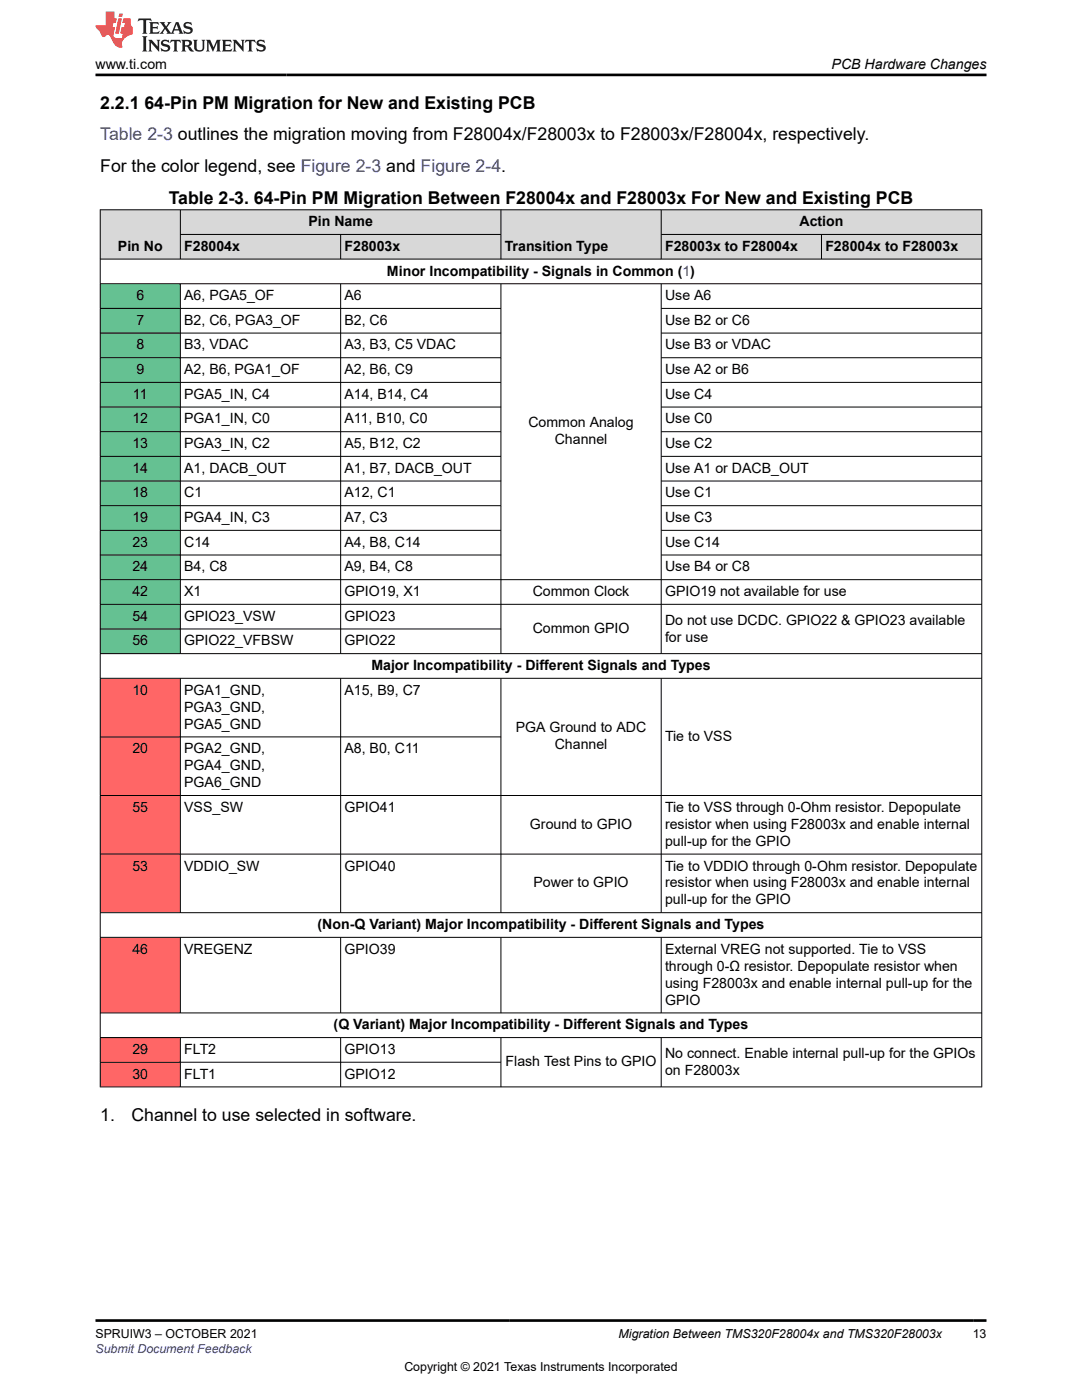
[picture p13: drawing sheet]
<svg xmlns="http://www.w3.org/2000/svg" width="216mm" height="279mm" viewBox="0 0 216 279" stroke-linecap="round" stroke-linejoin="round" font-family="sans-serif">
<defs><g id="words">
<g font-size="3.5">
<text x="20" y="21.7">2.2.1 64-Pin PM Migration for New and Existing PCB</text>
<text x="20" y="34.4">For the color legend, see Figure 2-3 and Figure 2-4.</text>
<text x="33.7" y="40.7">Table 2-3. 64-Pin PM Migration Between F28004x and F28003x For New and Existing PCB</text>
<text x="20" y="223.8">1.</text>
<text x="26.3" y="223.8">Channel to use selected in software.</text>
</g>
<text font-size="3.5" fill="#00f" x="20" y="28">Table 2-3 outlines the migration moving from F28004x/F28003x to F28003x/F28004x, respectively.</text>
<g font-size="2.8">
<text x="19" y="13.8">www.ti.com</text>
<text x="165.9" y="13.8">PCB Hardware Changes</text>
<text x="61.5" y="45.1">Pin Name</text>
<text x="159.5" y="45.1">Action</text>
<text x="23.5" y="50.1">Pin No</text>
<text x="36.8" y="50.1">F28004x</text>
<text x="68.7" y="50.1">F28003x</text>
<text x="100.7" y="50.1">Transition Type</text>
<text x="132.7" y="50.1">F28003x to F28004x</text>
<text x="164.7" y="50.1">F28004x to F28003x</text>
<text x="27.2" y="59.9">6</text>
<text x="36.8" y="59.9">A6, PGA5_OF</text>
<text x="68.7" y="59.9">A6</text>
<text x="77.2" y="55">Minor Incompatibility - Signals in Common (1)</text>
<text x="132.7" y="59.9">Use A6</text>
<text x="27.2" y="64.8">7</text>
<text x="36.8" y="64.8">B2, C6, PGA3_OF</text>
<text x="68.7" y="64.8">B2, C6</text>
<text x="132.7" y="64.8">Use B2 or C6</text>
<text x="27.2" y="69.7">8</text>
<text x="36.8" y="69.7">B3, VDAC</text>
<text x="68.7" y="69.7">A3, B3, C5 VDAC</text>
<text x="132.7" y="69.7">Use B3 or VDAC</text>
<text x="27.2" y="74.7">9</text>
<text x="36.8" y="74.7">A2, B6, PGA1_OF</text>
<text x="68.7" y="74.7">A2, B6, C9</text>
<text x="132.7" y="74.7">Use A2 or B6</text>
<text x="26.5" y="79.6">11</text>
<text x="36.8" y="79.6">PGA5_IN, C4</text>
<text x="68.7" y="79.6">A14, B14, C4</text>
<text x="132.7" y="79.6">Use C4</text>
<text x="26.4" y="84.5">12</text>
<text x="26.4" y="89.4">13</text>
<text x="36.8" y="84.5">PGA1_IN, C0</text>
<text x="36.8" y="89.4">PGA3_IN, C2</text>
<text x="68.7" y="84.5">A11, B10, C0</text>
<text x="68.7" y="89.4">A5, B12, C2</text>
<text x="105.4" y="85.3">Common Analog</text>
<text x="110.7" y="88.7">Channel</text>
<text x="132.7" y="84.5">Use C0</text>
<text x="132.7" y="89.4">Use C2</text>
<text x="26.4" y="94.4">14</text>
<text x="36.8" y="94.4">A1, DACB_OUT</text>
<text x="68.7" y="94.4">A1, B7, DACB_OUT</text>
<text x="132.7" y="94.4">Use A1 or DACB_OUT</text>
<text x="26.4" y="99.3">18</text>
<text x="36.8" y="99.3">C1</text>
<text x="68.7" y="99.3">A12, C1</text>
<text x="132.7" y="99.3">Use C1</text>
<text x="26.4" y="104.2">19</text>
<text x="36.8" y="104.2">PGA4_IN, C3</text>
<text x="68.7" y="104.2">A7, C3</text>
<text x="132.7" y="104.2">Use C3</text>
<text x="26.4" y="109.1">23</text>
<text x="36.8" y="109.1">C14</text>
<text x="68.7" y="109.1">A4, B8, C14</text>
<text x="132.7" y="109.1">Use C14</text>
<text x="26.4" y="114">24</text>
<text x="26.4" y="119">42</text>
<text x="36.8" y="114">B4, C8</text>
<text x="36.8" y="119">X1</text>
<text x="68.7" y="114">A9, B4, C8</text>
<text x="68.7" y="119">GPIO19, X1</text>
<text x="106.3" y="119">Common Clock</text>
<text x="132.7" y="114">Use B4 or C8</text>
<text x="132.7" y="119">GPIO19 not available for use</text>
<text x="26.4" y="123.9">54</text>
<text x="36.8" y="123.9">GPIO23_VSW</text>
<text x="68.7" y="123.9">GPIO23</text>
<text x="132.7" y="124.6">Do not use DCDC. GPIO22 &amp; GPIO23 available</text>
<text x="26.4" y="128.8">56</text>
<text x="36.8" y="128.8">GPIO22_VFBSW</text>
<text x="68.7" y="128.8">GPIO22</text>
<text x="106.3" y="126.3">Common GPIO</text>
<text x="132.7" y="128">for use</text>
<text x="74.1" y="133.7">Major Incompatibility - Different Signals and Types</text>
<text x="26.4" y="138.6">10</text>
<text x="36.8" y="138.6">PGA1_GND,</text>
<text x="36.8" y="142">PGA3_GND,</text>
<text x="68.7" y="138.6">A15, B9, C7</text>
<text x="36.8" y="145.4">PGA5_GND</text>
<text x="102.9" y="146.2">PGA Ground to ADC</text>
<text x="110.7" y="149.6">Channel</text>
<text x="132.7" y="147.9">Tie to VSS</text>
<text x="26.4" y="150.3">20</text>
<text x="36.8" y="150.3">PGA2_GND,</text>
<text x="36.8" y="153.7">PGA4_GND,</text>
<text x="68.7" y="150.3">A8, B0, C11</text>
<text x="36.8" y="157.1">PGA6_GND</text>
<text x="26.4" y="162">55</text>
<text x="36.8" y="162">VSS_SW</text>
<text x="68.7" y="162">GPIO41</text>
<text x="105.7" y="165.4">Ground to GPIO</text>
<text x="132.7" y="162">Tie to VSS through 0-Ohm resistor. Depopulate</text>
<text x="132.7" y="165.4">resistor when using F28003x and enable internal</text>
<text x="26.4" y="173.7">53</text>
<text x="36.8" y="173.7">VDDIO_SW</text>
<text x="68.7" y="173.7">GPIO40</text>
<text x="132.7" y="168.8">pull-up for the GPIO</text>
<text x="132.7" y="173.7">Tie to VDDIO through 0-Ohm resistor. Depopulate</text>
<text x="106.5" y="177.1">Power to GPIO</text>
<text x="132.7" y="177.1">resistor when using F28003x and enable internal</text>
<text x="63.4" y="185.4">(Non-Q Variant) Major Incompatibility - Different Signals and Types</text>
<text x="132.7" y="180.5">pull-up for the GPIO</text>
<text x="26.4" y="190.3">46</text>
<text x="36.8" y="190.3">VREGENZ</text>
<text x="68.7" y="190.3">GPIO39</text>
<text x="132.7" y="190.3">External VREG not supported. Tie to VSS</text>
<text x="132.7" y="193.7">through 0-Ω resistor. Depopulate resistor when</text>
<text x="132.7" y="197.1">using F28003x and enable internal pull-up for the</text>
<text x="132.7" y="200.5">GPIO</text>
<text x="66.6" y="205.4">(Q Variant) Major Incompatibility - Different Signals and Types</text>
<text x="26.4" y="210.3">29</text>
<text x="26.4" y="215.3">30</text>
<text x="36.8" y="210.3">FLT2</text>
<text x="36.8" y="215.3">FLT1</text>
<text x="68.7" y="210.3">GPIO13</text>
<text x="68.7" y="215.3">GPIO12</text>
<text x="100.9" y="212.8">Flash Test Pins to GPIO</text>
<text x="132.7" y="211.1">No connect. Enable internal pull-up for the GPIOs</text>
<text x="132.7" y="214.5">on F28003x</text>
</g>
<g font-size="2.5">
<text x="19" y="267.1">SPRUIW3 – OCTOBER 2021</text>
<text x="123.4" y="267.1">Migration Between TMS320F28004x and TMS320F28003x</text>
<text x="194.1" y="267.1">13</text>
<text x="80.7" y="273.5">Copyright © 2021 Texas Instruments Incorporated</text>
</g>
<text font-size="2.5" fill="#00f" x="19" y="270">Submit Document Feedback</text>
</g></defs>
<g fill="#d8d8d8">
<path d="M20 41.9h175.9v4.9h-175.9z" fill-rule="evenodd"/>
<path d="M20.1 41.9h15.8v9.7h-15.8z" fill-rule="evenodd"/>
<path d="M36.1 41.9h63.8v4.8h-63.8z" fill-rule="evenodd"/>
<path d="M100 41.9h31.9v9.7h-31.9z" fill-rule="evenodd"/>
<path d="M132 41.9h63.8v4.8h-63.8z" fill-rule="evenodd"/>
<path d="M36.1 46.8h31.8v4.8h-31.8z" fill-rule="evenodd"/>
<path d="M68 46.8h31.9v4.8h-31.9z" fill-rule="evenodd"/>
<path d="M132 46.8h31.9v4.8h-31.9z" fill-rule="evenodd"/>
<path d="M164 46.8h31.8v4.8h-31.8z" fill-rule="evenodd"/>
</g>
<g fill="#65c192">
<path d="M20.1 56.7h15.8v4.8h-15.8z" fill-rule="evenodd"/>
<path d="M20.1 61.6h15.8v4.8h-15.8z" fill-rule="evenodd"/>
<path d="M20.1 66.5h15.8v4.8h-15.8z" fill-rule="evenodd"/>
<path d="M20.1 71.5h15.8v4.8h-15.8z" fill-rule="evenodd"/>
<path d="M20.1 76.4h15.8v4.8h-15.8z" fill-rule="evenodd"/>
<path d="M20.1 81.3h15.8v4.8h-15.8z" fill-rule="evenodd"/>
<path d="M20.1 86.2h15.8v4.8h-15.8z" fill-rule="evenodd"/>
<path d="M20.1 91.1h15.8v4.8h-15.8z" fill-rule="evenodd"/>
<path d="M20.1 96.1h15.8v4.8h-15.8z" fill-rule="evenodd"/>
<path d="M20.1 101h15.8v4.8h-15.8z" fill-rule="evenodd"/>
<path d="M20.1 105.9h15.8v4.8h-15.8z" fill-rule="evenodd"/>
<path d="M20.1 110.8h15.8v4.8h-15.8z" fill-rule="evenodd"/>
<path d="M20.1 115.7h15.8v4.8h-15.8z" fill-rule="evenodd"/>
<path d="M20.1 120.7h15.8v4.8h-15.8z" fill-rule="evenodd"/>
<path d="M20.1 125.6h15.8v4.8h-15.8z" fill-rule="evenodd"/>
</g>
<g fill="#f66">
<path d="M20.1 135.4h15.8v11.6h-15.8z" fill-rule="evenodd"/>
<path d="M20.1 147.1h15.8v11.6h-15.8z" fill-rule="evenodd"/>
<path d="M20.1 158.8h15.8v11.6h-15.8z" fill-rule="evenodd"/>
<path d="M20.1 170.5h15.8v11.6h-15.8z" fill-rule="evenodd"/>
<path d="M20.1 187.1h15.8v15h-15.8z" fill-rule="evenodd"/>
<path d="M20.1 207.1h15.8v4.8h-15.8z" fill-rule="evenodd"/>
<path d="M20.1 212.1h15.8v4.8h-15.8z" fill-rule="evenodd"/>
</g>
<g fill="none" stroke="#000" stroke-width=".2">
<path d="M19.9 41.9h176.1M19.9 51.7h176.1M19.9 56.6h176.1M20 41.8v175.2M36 41.8v10M36 56.6v73.9M36 46.8h64M68 46.8v5M68 56.6v73.9M100 41.8v10M100 56.6v73.9M131.9 46.8h64.1"/>
<path d="M131.9 41.8v10M131.9 56.6v73.9M163.9 46.8v5M195.9 41.8v175.2M19.9 61.6h80.1M19.9 66.5h80.1M19.9 71.4h80.1M19.9 76.3h80.1M131.9 61.6h64.1M131.9 66.5h64.1M131.9 71.4h64.1M131.9 76.3h64.1"/>
<path d="M19.9 81.2h80.1M19.9 86.2h80.1M19.9 91.1h80.1M19.9 96h80.1M131.9 81.2h64.1M131.9 86.2h64.1M131.9 91.1h64.1M131.9 96h64.1M19.9 115.7h176.1M19.9 100.9h80.1M19.9 105.8h80.1M19.9 110.8h80.1"/>
<path d="M131.9 100.9h64.1M131.9 105.8h64.1M131.9 110.8h64.1M19.9 120.6h176.1M19.9 125.5h80.1M19.9 135.4h176.1M36 135.4v46.8M68 135.4v46.8M100 135.4v46.8M131.9 135.4v46.8M196 130.4h-176.1M19.9 147.1h80.1"/>
<path d="M19.9 158.8h176.1M19.9 170.5h176.1M19.9 182.1h176.1M19.9 187.1h176.1M36 187.1v15.1M68 187.1v15.1M100 187.1v15.1M131.9 187.1v15.1M19.9 202.2h176.1M19.9 207.1h176.1M19.9 212h80.1M19.9 216.9h176.1"/>
<path d="M36 207.1v9.9M68 207.1v9.9M100 207.1v9.9M131.9 207.1v9.9"/>
</g>
<path d="M27.7 3.7l-.2 .6 .5-.3h.6v.2v2.2l-.2 .3h1l-.2-.3v-2.2v-.2h.5l.5 .3-.1-.6zM29.8 4.4l.2 .4v1.6l-.2 .3h1.9l.1-.6a1.08 1.08 0 0 1-1.3 .2v-.6h.6l.4 .1v-.6l-.4 .2h-.6v-.6l.2-.1a1 1 0 0 1 1 .3l-.1-.6zM31.8 4.4l1 1.2-1 1.1h.9l-.2-.2 .4-.7 .5 .7-.2 .2h1.6l-.2-.2 .1-.4h1l.1 .4-.1 .2h.9l-.2-.3-.8-2h-.5l-1 2.2-.8-1.1 .9-1.1h-.8l.2 .2-.5 .7-.3-.7 .1-.2zM35.2 4.8l.4 1h-.8zM36.8 4.6a.65 .65 0 0 0-.2 .7 .65 .65 0 0 0 .6 .4l.7 .2 .1 .2a.79 .79 0 0 1-.7 .4 .79 .79 0 0 1-.7-.5l.1 .7 .2-.1a.93 .93 0 0 0 1.1 .1 .93 .93 0 0 0 .4-.9 1.46 1.46 0 0 0-1.2-.6l-.1-.4a1.09 1.09 0 0 1 1.2 .2l-.2-.6-.1 .1-.6-.1zM28.4 7.2l.2 .4v2.3l-.2 .4h1l-.2-.4v-2.3l.2-.4zM29.6 7.9l.2 .4v1.6l-.2 .4h.8l-.3-.4v-1.4l1.7 1.8v-2l.2-.4h-.8l.2 .3 .1 1.1-1.2-1.4zM32.3 8.1a.65 .65 0 0 0-.2 .7 .65 .65 0 0 0 .7 .4l.6 .2 .1 .3a.79 .79 0 0 1-.7 .3 .79 .79 0 0 1-.7-.5l.1 .8 .2-.1a.93 .93 0 0 0 1.1 0 .93 .93 0 0 0 .4-.9 1.46 1.46 0 0 0-1.2-.6l-.1-.4a1.09 1.09 0 0 1 1.2 .2l-.2-.6-.1 .1-.6-.1zM34.1 7.9l-.1 .7a.63 .63 0 0 1 .7-.4l.1 1.7-.3 .4h1l-.2-.4v-1.7a.66 .66 0 0 1 .8 .4l-.1-.7zM36.2 7.9l.2 .4v1.6l-.2 .4h.9l-.2-.2v-.8l.5 .1 .1 .1a.79 .79 0 0 0 1.2 .7l-1-1a.61 .61 0 0 0 .6-.6 .61 .61 0 0 0-.5-.6zM36.9 8.3l.2-.1a.47 .47 0 0 1 .5 .1 .47 .47 0 0 1 .1 .5l-.2 .2h-.6zM38.5 7.9l.2 .3a2.27 2.27 0 0 0 .4 1.9 1.04 1.04 0 0 0 1.7-.6v-1.3l.2-.3h-.8l.2 .4v1.2a.6 .6 0 0 1-.6 .5 .6 .6 0 0 1-.6-.5v-1.2l.3-.4zM41.1 7.9l.2 .4v1.6l-.2 .4h.7l-.2-.4v-1.5l.9 1.9 .8-1.9v1.5l-.2 .4h1l-.3-.4v-1.6l.3-.4h-.8l-.7 1.6-.7-1.6zM44.3 7.9l.2 .4v1.6l-.2 .4h1.9l.1-.6a1.09 1.09 0 0 1-1.3 .1v-.6h.6l.4 .2v-.7l-.4 .2h-.6v-.5l.2-.2a1.01 1.01 0 0 1 1 .3l-.1-.6zM46.4 7.9l.3 .4v1.6l-.3 .4h.8l-.2-.4v-1.4l1.6 1.8v-2l.2-.4h-.7l.2 .3v1.1l-1.2-1.4zM49 7.9l-.1 .7a.63 .63 0 0 1 .8-.4v1.7l-.3 .4h1l-.2-.4v-1.7a.66 .66 0 0 1 .8 .4l-.1-.7zM51.4 8.1a.65 .65 0 0 0-.2 .7 .65 .65 0 0 0 .6 .4l.6 .2 .2 .3a.79 .79 0 0 1-.8 .3 .79 .79 0 0 1-.6-.5l.1 .8 .2-.1a.93 .93 0 0 0 1 0 .93 .93 0 0 0 .5-.9 1.46 1.46 0 0 0-1.3-.6l-.1-.4a1.09 1.09 0 0 1 1.3 .2l-.2-.6-.2 .1-.5-.1z" fill="#231f20"/>
<path d="M21.1 2.3v2.8h-2.1l.1 .4 .9 .9a.95 .95 0 0 0 .9 .9 .59 .59 0 0 1 .6-.3 .59 .59 0 0 1 .5 .3l.4 .8a1.59 1.59 0 0 0 2.1 1.3 1.61 1.61 0 0 1 1-2.2l1-.4-.1-1.4a1.59 1.59 0 0 1-.4-1.7h-1.4l-.2 .9h.5l-.1 .8h-.5l-.2 1v.3h.4l-.2 .9h-.6a.73 .73 0 0 1-1.1-.6l.3-1.6h-.5l.2-.8h.5l.2-.9h-.5v-1.4zM23.6 3.7l-.6 3h.7l.6-3zM23.8 2.7l-.1 .7h.7l.1-.7z" fill="#ed1c24"/>
<path d="M19 15h177.8M19 263.5h177.8" fill="none" stroke="#000" stroke-width=".53"/>
<use href="#words"/>
</svg>
